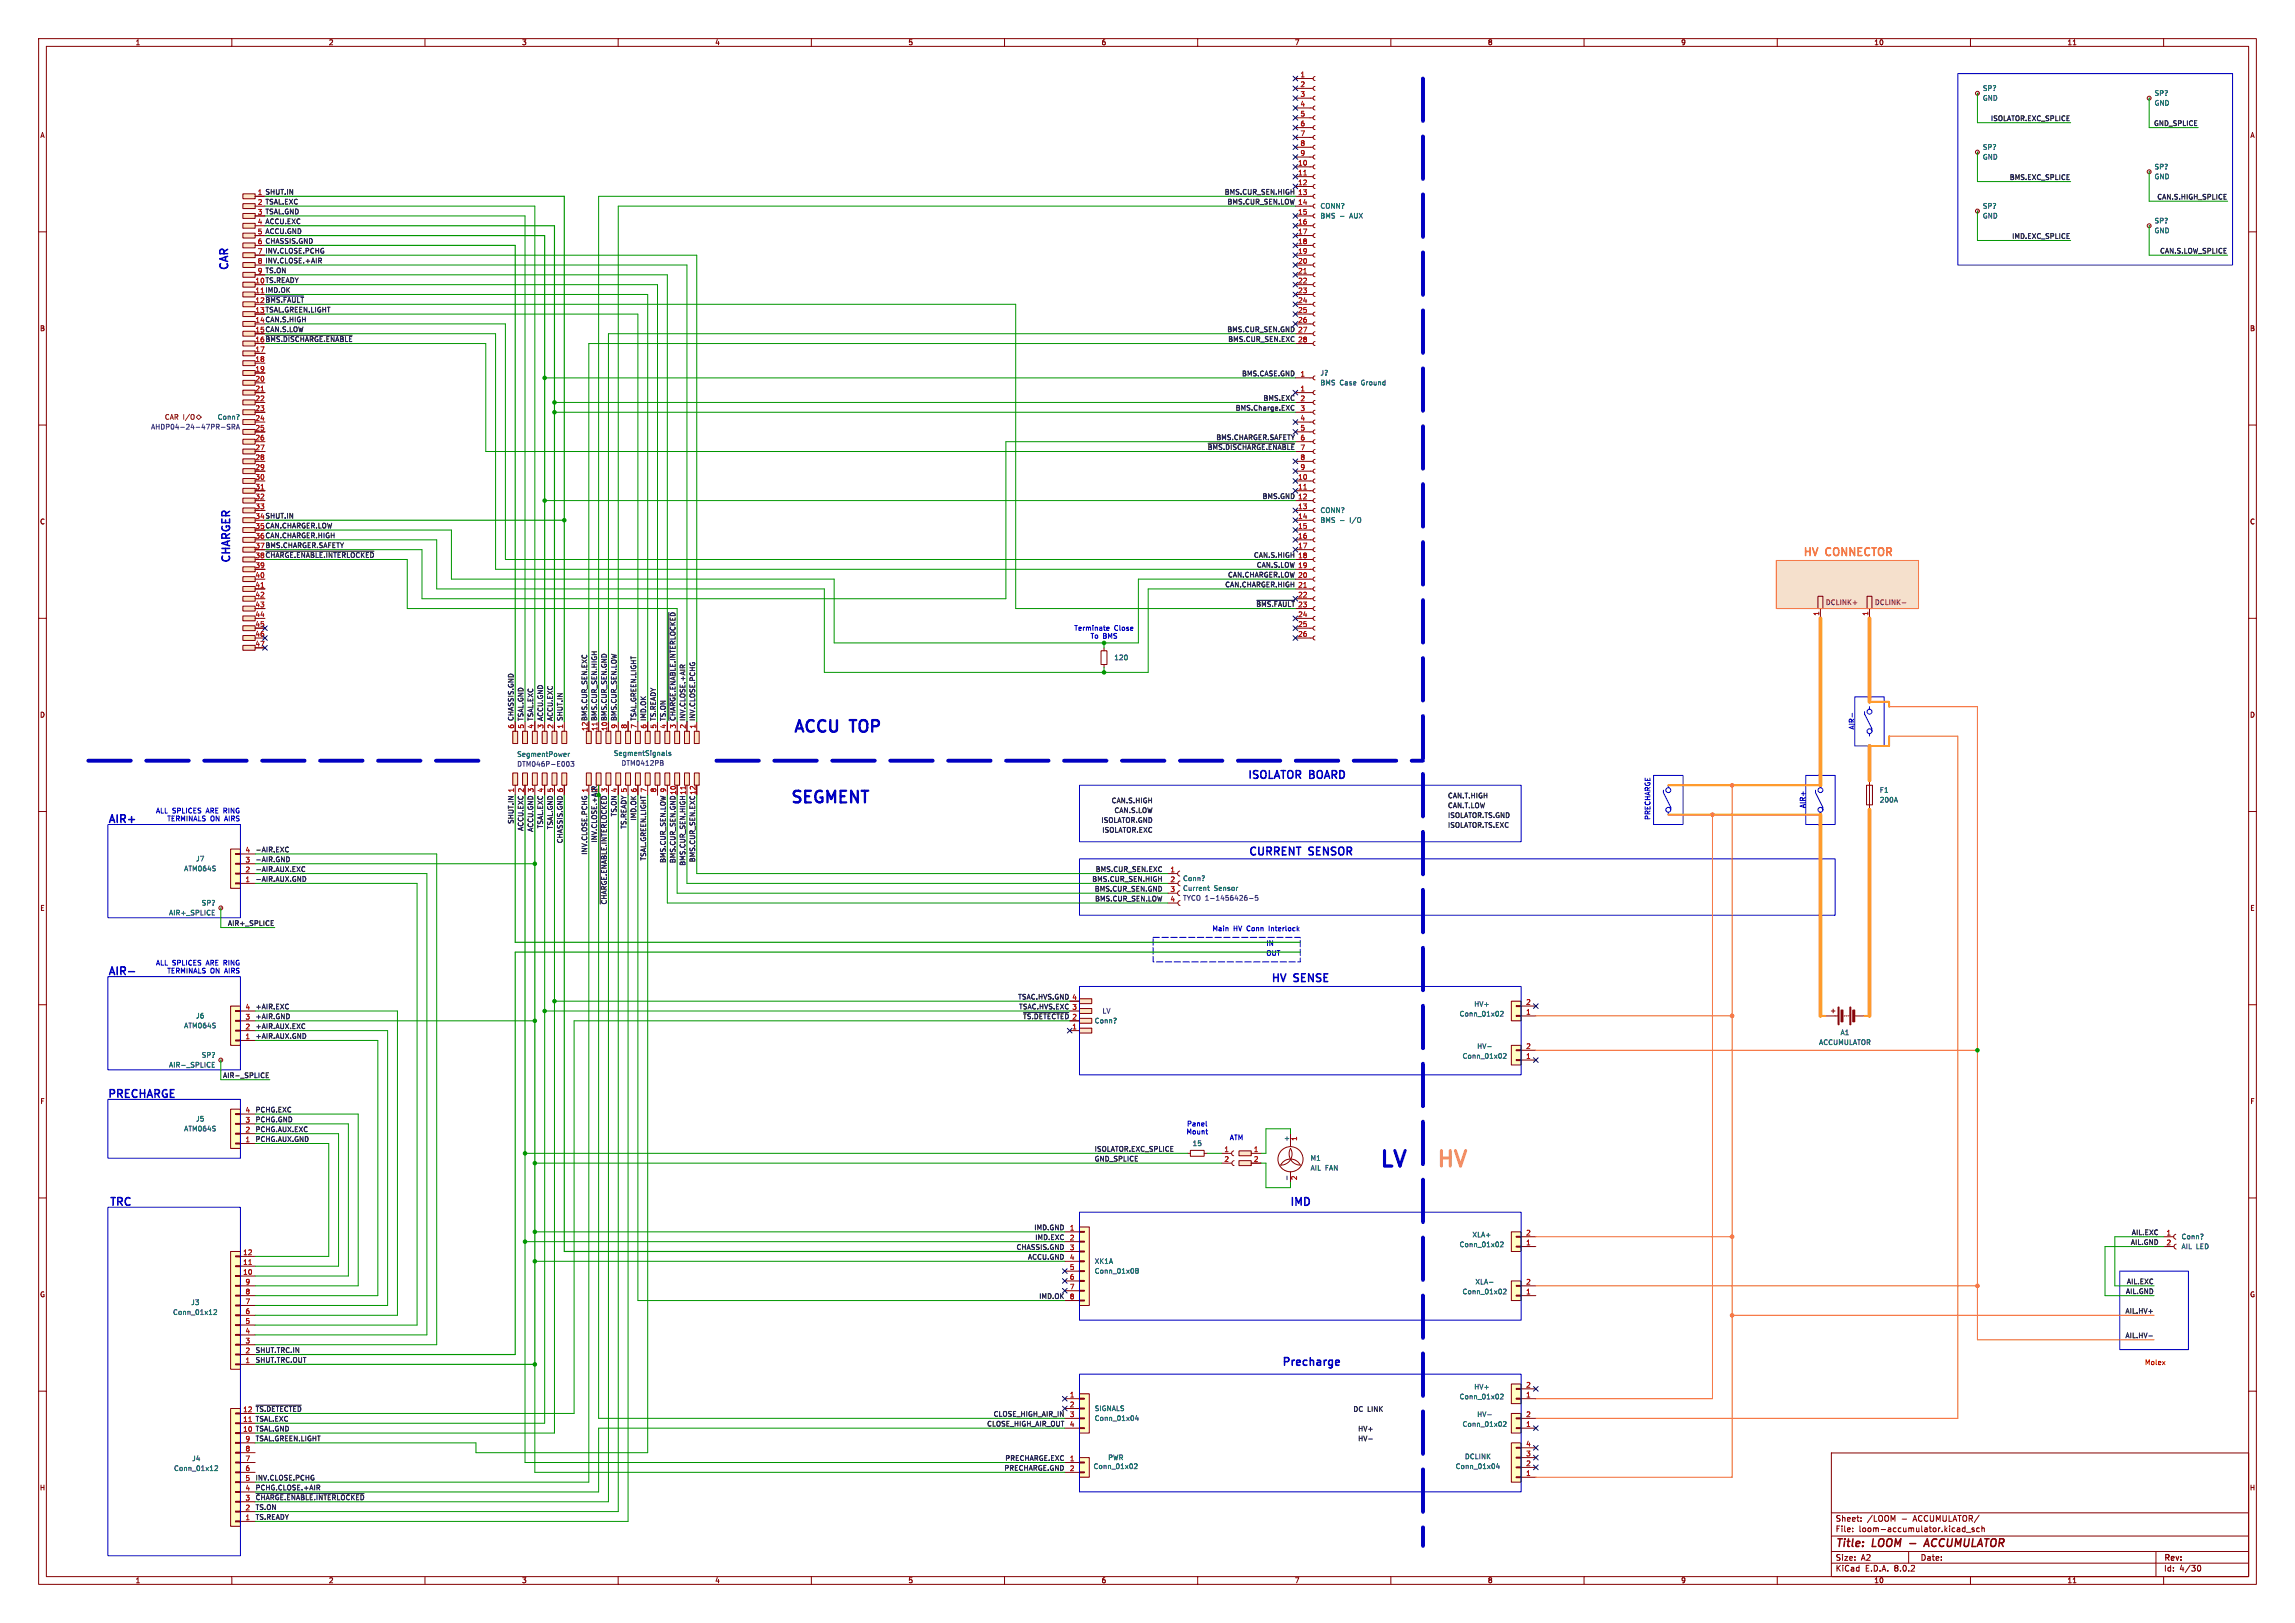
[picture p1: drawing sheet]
<svg xmlns="http://www.w3.org/2000/svg" width="594mm" height="420mm" viewBox="0 0 594 420" stroke-linecap="round" stroke-linejoin="round" font-family="sans-serif">
<defs><g id="words">
<text font-size="5.6" fill="#0000c2" x="356.9" y="302.3">LV</text>
<text font-size="5.6" fill="#ffa05f" x="371.6" y="302.3">HV</text>
<g font-size="4.2" fill="#0000c2">
<text x="205.2" y="189.7">ACCU</text>
<text x="220.4" y="189.7">TOP</text>
<text x="204.5" y="208">SEGMENT</text>
</g>
<g font-size="2.8" fill="#0000c2">
<text x="59.2" y="70.1" transform="rotate(-90 59.2 70.1)">CAR</text>
<text x="59.7" y="145.8" transform="rotate(-90 59.7 145.8)">CHARGER</text>
<text x="322.8" y="201.7">ISOLATOR BOARD</text>
<text x="27.6" y="213.1">AIR+</text>
<text x="323.1" y="221.5">CURRENT</text>
<text x="338.9" y="221.5">SENSOR</text>
<text x="27.6" y="252.5">AIR-</text>
<text x="328.9" y="254.3">HV</text>
<text x="335.1" y="254.3">SENSE</text>
<text x="27.5" y="284.2">PRECHARGE</text>
<text x="28" y="312.2">TRC</text>
<text x="333.8" y="312.2">IMD</text>
<text x="331.7" y="353.6">Precharge</text>
</g>
<g font-size="2.8" fill="#ff641c">
<text x="466.6" y="144">HV</text>
<text x="472.7" y="144">CONNECTOR</text>
</g>
<g font-size="2.8" fill="#840000">
<text x="475" y="400.9">Title:</text>
<text x="484.7" y="400.9">LOOM -</text>
<text x="499.9" y="400.9">ACCUMULATOR</text>
</g>
<g font-size="2.1" fill="#840000">
<text x="475" y="394">Sheet:</text>
<text x="483.2" y="394">/LOOM</text>
<text x="492.2" y="394">-</text>
<text x="495.3" y="394">ACCUMULATOR/</text>
<text x="475" y="396.7">File:</text>
<text x="481.1" y="396.7">loom-accumulator.kicad_sch</text>
<text x="475" y="406.9">KiCad</text>
<text x="475" y="404.1">Size:</text>
<text x="481.7" y="404.1">A2</text>
<text x="482.7" y="406.9">E.D.A.</text>
<text x="490.3" y="406.9">8.0.2</text>
<text x="497" y="404.1">Date:</text>
<text x="560" y="404.3">Rev:</text>
<text x="560" y="406.9">Id:</text>
<text x="564.1" y="406.9">4/30</text>
</g>
<g font-size="1.8" fill="#840000">
<text x="35" y="11.9">1</text>
<text x="85" y="11.9">2</text>
<text x="135" y="11.9">3</text>
<text x="185" y="11.9">4</text>
<text x="235" y="11.9">5</text>
<text x="285" y="11.9">6</text>
<text x="335" y="11.9">7</text>
<text x="385" y="11.9">8</text>
<text x="435" y="11.9">9</text>
<text x="485" y="11.9">10</text>
<text x="535" y="11.9">11</text>
<text x="10.3" y="35.9">A</text>
<text x="582.3" y="35.9">A</text>
<text x="10.3" y="85.9">B</text>
<text x="582.3" y="85.9">B</text>
<text x="10.3" y="135.9">C</text>
<text x="582.3" y="135.9">C</text>
<text x="10.3" y="185.9">D</text>
<text x="582.3" y="185.9">D</text>
<text x="10.3" y="235.9">E</text>
<text x="582.3" y="235.9">E</text>
<text x="10.3" y="285.9">F</text>
<text x="582.3" y="285.9">F</text>
<text x="10.3" y="335.9">G</text>
<text x="582.3" y="335.9">G</text>
<text x="10.2" y="385.9">H</text>
<text x="582.2" y="385.9">H</text>
<text x="35" y="409.9">1</text>
<text x="85" y="409.9">2</text>
<text x="135" y="409.9">3</text>
<text x="185" y="409.9">4</text>
<text x="235" y="409.9">5</text>
<text x="285" y="409.9">6</text>
<text x="335" y="409.9">7</text>
<text x="385" y="409.9">8</text>
<text x="435" y="409.9">9</text>
<text x="485" y="409.9">10</text>
<text x="535" y="409.9">11</text>
</g>
<g font-size="1.8" fill="#a90000">
<text x="336.5" y="20.1">1</text>
<text x="336.5" y="22.6">2</text>
<text x="336.5" y="25.1">3</text>
<text x="336.5" y="27.7">4</text>
<text x="336.5" y="30.2">5</text>
<text x="336.5" y="32.8">6</text>
<text x="336.5" y="35.3">7</text>
<text x="336.5" y="37.8">8</text>
<text x="336.5" y="40.4">9</text>
<text x="335.9" y="42.9">10</text>
<text x="335.9" y="45.5">11</text>
<text x="335.9" y="48">12</text>
<text x="335.9" y="50.5">13</text>
<text x="335.9" y="55.6">15</text>
<text x="335.9" y="58.2">16</text>
<text x="335.9" y="60.7">17</text>
<text x="335.9" y="63.2">18</text>
<text x="335.9" y="65.8">19</text>
<text x="335.9" y="68.3">20</text>
<text x="335.9" y="70.9">21</text>
<text x="335.9" y="73.4">22</text>
<text x="335.9" y="75.9">23</text>
<text x="335.9" y="78.5">24</text>
<text x="335.9" y="81">25</text>
<text x="335.9" y="83.6">26</text>
<text x="66" y="91.2">17</text>
<text x="66" y="93.7">18</text>
<text x="66" y="96.3">19</text>
<text x="66" y="98.8">20</text>
<text x="66" y="101.3">21</text>
<text x="336.5" y="97.5">1</text>
<text x="336.5" y="101.3">1</text>
<text x="66" y="103.9">22</text>
<text x="66" y="106.4">23</text>
<text x="336.5" y="103.9">2</text>
<text x="336.5" y="106.4">3</text>
<text x="66" y="109">24</text>
<text x="66" y="111.5">25</text>
<text x="336.5" y="109">4</text>
<text x="336.5" y="111.5">5</text>
<text x="66" y="114">26</text>
<text x="66" y="116.6">27</text>
<text x="66" y="119.1">28</text>
<text x="336.5" y="114">6</text>
<text x="336.5" y="119.1">8</text>
<text x="66" y="121.7">29</text>
<text x="66" y="124.2">30</text>
<text x="335.9" y="124.2">10</text>
<text x="336.5" y="121.7">9</text>
<text x="66" y="126.7">31</text>
<text x="66" y="129.3">32</text>
<text x="66" y="131.8">33</text>
<text x="335.9" y="126.7">11</text>
<text x="335.9" y="131.8">13</text>
<text x="335.9" y="134.4">14</text>
<text x="335.9" y="136.9">15</text>
<text x="335.9" y="139.4">16</text>
<text x="335.9" y="142">17</text>
<text x="66" y="147.1">39</text>
<text x="66" y="149.6">40</text>
<text x="66" y="152.1">41</text>
<text x="66" y="154.7">42</text>
<text x="335.9" y="154.7">22</text>
<text x="66" y="157.2">43</text>
<text x="66" y="159.8">44</text>
<text x="335.9" y="157.2">23</text>
<text x="335.9" y="159.8">24</text>
<text x="470.9" y="159.5" transform="rotate(-90 470.9 159.5)">1</text>
<text x="483.6" y="159.5" transform="rotate(-90 483.6 159.5)">1</text>
<text x="66" y="162.3">45</text>
<text x="66" y="164.8">46</text>
<text x="66" y="167.4">47</text>
<text x="335.9" y="162.3">25</text>
<text x="335.9" y="164.8">26</text>
<text x="162.3" y="188.7" transform="rotate(-90 162.3 188.7)">8</text>
<text x="157.2" y="205.2" transform="rotate(-90 157.2 205.2)">3</text>
<text x="169.9" y="205.2" transform="rotate(-90 169.9 205.2)">8</text>
<text x="63.4" y="220.7">4</text>
<text x="63.4" y="225.8">2</text>
<text x="63.4" y="223.3">3</text>
<text x="302.8" y="225.8">1</text>
<text x="63.4" y="228.3">1</text>
<text x="302.8" y="228.3">2</text>
<text x="302.8" y="230.9">3</text>
<text x="302.8" y="233.4">4</text>
<text x="63.4" y="263.9">3</text>
<text x="63.4" y="261.4">4</text>
<text x="277.4" y="263.9">2</text>
<text x="394.9" y="262.6">1</text>
<text x="394.9" y="260.1">2</text>
<text x="63.4" y="269">1</text>
<text x="63.4" y="266.4">2</text>
<text x="277.4" y="266.4">1</text>
<text x="394.9" y="274.1">1</text>
<text x="394.9" y="271.5">2</text>
<text x="63.4" y="293.1">2</text>
<text x="63.4" y="290.6">3</text>
<text x="63.4" y="288">4</text>
<text x="63.4" y="295.7">1</text>
<text x="316.8" y="298.2">1</text>
<text x="324.4" y="298.2">1</text>
<text x="336" y="295.3" transform="rotate(-90 336 295.3)">1</text>
<text x="316.8" y="300.7">2</text>
<text x="324.4" y="300.7">2</text>
<text x="336" y="305.5" transform="rotate(-90 336 305.5)">2</text>
<text x="276.8" y="318.5">1</text>
<text x="276.8" y="321.1">2</text>
<text x="276.8" y="323.6">3</text>
<text x="394.9" y="322.3">1</text>
<text x="394.9" y="319.8">2</text>
<text x="560.6" y="319.8">1</text>
<text x="560.6" y="322.3">2</text>
<text x="62.8" y="329.9">10</text>
<text x="62.8" y="327.4">11</text>
<text x="62.8" y="324.9">12</text>
<text x="276.8" y="326.1">4</text>
<text x="276.8" y="328.7">5</text>
<text x="63.4" y="335">8</text>
<text x="63.4" y="332.5">9</text>
<text x="276.8" y="331.2">6</text>
<text x="276.8" y="333.8">7</text>
<text x="394.9" y="335">1</text>
<text x="394.9" y="332.5">2</text>
<text x="63.4" y="340.1">6</text>
<text x="63.4" y="337.6">7</text>
<text x="276.8" y="336.3">8</text>
<text x="63.4" y="347.7">3</text>
<text x="63.4" y="345.2">4</text>
<text x="63.4" y="342.6">5</text>
<text x="63.4" y="352.8">1</text>
<text x="63.4" y="350.3">2</text>
<text x="394.9" y="359.2">2</text>
<text x="62.8" y="365.5">12</text>
<text x="276.8" y="361.7">1</text>
<text x="276.8" y="364.2">2</text>
<text x="394.9" y="361.7">1</text>
<text x="62.8" y="370.6">10</text>
<text x="62.8" y="368">11</text>
<text x="276.8" y="366.8">3</text>
<text x="276.8" y="369.3">4</text>
<text x="394.9" y="369.3">1</text>
<text x="394.9" y="366.8">2</text>
<text x="63.4" y="375.7">8</text>
<text x="63.4" y="373.1">9</text>
<text x="394.9" y="376.9">3</text>
<text x="394.9" y="374.4">4</text>
<text x="63.4" y="383.3">5</text>
<text x="63.4" y="380.7">6</text>
<text x="63.4" y="378.2">7</text>
<text x="276.8" y="378.2">1</text>
<text x="276.8" y="380.7">2</text>
<text x="394.9" y="382">1</text>
<text x="394.9" y="379.5">2</text>
<text x="63.4" y="388.4">3</text>
<text x="63.4" y="385.8">4</text>
<text x="63.4" y="393.4">1</text>
<text x="63.4" y="390.9">2</text>
</g>
<g font-size="1.8" fill="#006464">
<text x="513.1" y="23.7">SP?</text>
<text x="513.1" y="26.3">GND</text>
<text x="557.5" y="25">SP?</text>
<text x="557.5" y="27.5">GND</text>
<text x="513.1" y="39">SP?</text>
<text x="513.1" y="41.5">GND</text>
<text x="557.5" y="44">SP?</text>
<text x="557.5" y="46.6">GND</text>
<text x="341.6" y="54.2">CONN?</text>
<text x="341.6" y="56.7">BMS</text>
<text x="349.5" y="56.7">AUX</text>
<text x="513.1" y="54.2">SP?</text>
<text x="513.1" y="56.7">GND</text>
<text x="557.5" y="58">SP?</text>
<text x="557.5" y="60.6">GND</text>
<text x="341.6" y="97.4">J?</text>
<text x="341.6" y="99.9">BMS</text>
<text x="346.7" y="99.9">Case</text>
<text x="352.4" y="99.9">Ground</text>
<text x="56.2" y="108.8">Conn?</text>
<text x="341.6" y="132.9">CONN?</text>
<text x="341.6" y="135.5">BMS</text>
<text x="349.5" y="135.5">I/O</text>
<text x="288.3" y="171">120</text>
<text x="133.7" y="196.1">SegmentPower</text>
<text x="158.7" y="195.8">SegmentSignals</text>
<text x="486.4" y="205.3">F1</text>
<text x="486.4" y="207.9">200A</text>
<text x="47.5" y="225.7">ATM064S</text>
<text x="50.6" y="223.1">J7</text>
<text x="306.1" y="228.2">Conn?</text>
<text x="306.1" y="230.7">Current</text>
<text x="314.2" y="230.7">Sensor</text>
<text x="43.6" y="237.1">AIR+_SPLICE</text>
<text x="52.1" y="234.5">SP?</text>
<text x="50.6" y="263.8">J6</text>
<text x="377.7" y="263.2">Conn_01x02</text>
<text x="381.4" y="260.7">HV+</text>
<text x="47.5" y="266.3">ATM064S</text>
<text x="283.2" y="265">Conn?</text>
<text x="476.3" y="268.1">A1</text>
<text x="52.1" y="273.9">SP?</text>
<text x="378.4" y="274.2">Conn_01x02</text>
<text x="382.2" y="271.6">HV-</text>
<text x="470.7" y="270.6">ACCUMULATOR</text>
<text x="43.6" y="276.5">AIR-_SPLICE</text>
<text x="47.5" y="293">ATM064S</text>
<text x="50.6" y="290.4">J5</text>
<text x="308.6" y="296.8">15</text>
<text x="333.8" y="295.5" transform="rotate(-90 333.8 295.5)">+</text>
<text x="339.1" y="300.6">M1</text>
<text x="339.1" y="303.1">AIL FAN</text>
<text x="377.7" y="322.9">Conn_01x02</text>
<text x="381" y="320.4">XLA+</text>
<text x="564.5" y="320.9">Conn?</text>
<text x="564.5" y="323.4">AIL LED</text>
<text x="283.2" y="327.3">XK1A</text>
<text x="283.2" y="329.8">Conn_01x08</text>
<text x="378.4" y="335.1">Conn_01x02</text>
<text x="381.8" y="332.6">XLA-</text>
<text x="44.7" y="340.5">Conn_01x12</text>
<text x="49.4" y="337.9">J3</text>
<text x="381.4" y="359.8">HV+</text>
<text x="283.2" y="365.4">SIGNALS</text>
<text x="377.7" y="362.3">Conn_01x02</text>
<text x="283.2" y="367.9">Conn_01x04</text>
<text x="378.4" y="369.4">Conn_01x02</text>
<text x="382.2" y="366.9">HV-</text>
<text x="379" y="377.8">DCLINK</text>
<text x="44.9" y="380.8">Conn_01x12</text>
<text x="49.6" y="378.3">J4</text>
<text x="282.9" y="380.3">Conn_01x02</text>
<text x="286.7" y="378.1">PWR</text>
<text x="376.6" y="380.3">Conn_01x04</text>
</g>
<g font-size="1.8" fill="#0f0f0f">
<text x="515.2" y="31.4">ISOLATOR.EXC_SPLICE</text>
<text x="557.4" y="32.7">GND_SPLICE</text>
<text x="520.1" y="46.6">BMS.EXC_SPLICE</text>
<text x="66.6" y="50.5">1 SHUT.IN</text>
<text x="66.6" y="53.1">2 TSAL.EXC</text>
<text x="316.9" y="50.4">BMS.CUR_SEN.HIGH</text>
<text x="317.6" y="53">BMS.CUR_SEN.LOW 14</text>
<text x="558.2" y="51.7">CAN.S.HIGH_SPLICE</text>
<text x="66.6" y="55.6">3 TSAL.GND</text>
<text x="66.6" y="58.2">4 ACCU.EXC</text>
<text x="66.6" y="60.7">5 ACCU.GND</text>
<text x="66.6" y="63.2">6 CHASSIS.GND</text>
<text x="66.6" y="65.8">7 INV.CLOSE.PCHG</text>
<text x="520.7" y="61.9">IMD.EXC_SPLICE</text>
<text x="559" y="65.7">CAN.S.LOW_SPLICE</text>
<text x="66.6" y="68.3">8 INV.CLOSE.+AIR</text>
<text x="66.6" y="70.9">9 TS.ON</text>
<text x="66" y="73.4">10 TS.READY</text>
<text x="66" y="75.9">11 IMD.OK</text>
<text x="66" y="78.5">12 ~{BMS.FAULT}</text>
<text x="66" y="81">13 TSAL.GREEN.LIGHT</text>
<text x="66" y="83.6">14 CAN.S.HIGH</text>
<text x="66" y="86.1">15 CAN.S.LOW</text>
<text x="66" y="88.6">16 ~{BMS.DISCHARGE.ENABLE}</text>
<text x="317.5" y="86">BMS.CUR_SEN.GND 27</text>
<text x="317.8" y="88.5">BMS.CUR_SEN.EXC 28</text>
<text x="321.3" y="97.4">BMS.CASE.GND</text>
<text x="319.7" y="106.3">BMS.Charge.EXC</text>
<text x="326.9" y="103.8">BMS.EXC</text>
<text x="314.7" y="113.9">BMS.CHARGER.SAFETY</text>
<text x="312.5" y="116.5">~{BMS.DISCHARGE.ENABLE}7</text>
<text x="326.7" y="129.2">BMS.GND 12</text>
<text x="66" y="134.4">34 SHUT.IN</text>
<text x="66" y="136.9">35 CAN.CHARGER.LOW</text>
<text x="66" y="139.4">36 CAN.CHARGER.HIGH</text>
<text x="66" y="142">37 BMS.CHARGER.SAFETY</text>
<text x="66" y="144.5">38 ~{CHARGE.ENABLE.INTERLOCKED}</text>
<text x="317.7" y="149.5">CAN.CHARGER.LOW 20</text>
<text x="324.4" y="144.4">CAN.S.HIGH 18</text>
<text x="325.2" y="147">CAN.S.LOW 19</text>
<text x="317" y="152">CAN.CHARGER.HIGH 21</text>
<text x="325" y="157.1">~{BMS.FAULT}</text>
<text x="133.1" y="188.7" transform="rotate(-90 133.1 188.7)">6 CHASSIS.GND</text>
<text x="135.6" y="188.7" transform="rotate(-90 135.6 188.7)">5 TSAL.GND</text>
<text x="138.2" y="188.7" transform="rotate(-90 138.2 188.7)">4 TSAL.EXC</text>
<text x="140.7" y="188.7" transform="rotate(-90 140.7 188.7)">3 ACCU.GND</text>
<text x="143.3" y="188.7" transform="rotate(-90 143.3 188.7)">2 ACCU.EXC</text>
<text x="145.8" y="188.7" transform="rotate(-90 145.8 188.7)">1 SHUT.IN</text>
<text x="152.1" y="189.3" transform="rotate(-90 152.1 189.3)">12 BMS.CUR_SEN.EXC</text>
<text x="154.7" y="189.3" transform="rotate(-90 154.7 189.3)">11 BMS.CUR_SEN.HIGH</text>
<text x="157.2" y="189.3" transform="rotate(-90 157.2 189.3)">10 BMS.CUR_SEN.GND</text>
<text x="159.8" y="188.7" transform="rotate(-90 159.8 188.7)">9 BMS.CUR_SEN.LOW</text>
<text x="164.8" y="188.7" transform="rotate(-90 164.8 188.7)">7 TSAL.GREEN.LIGHT</text>
<text x="167.4" y="188.7" transform="rotate(-90 167.4 188.7)">6 IMD.OK</text>
<text x="169.9" y="188.7" transform="rotate(-90 169.9 188.7)">5 TS.READY</text>
<text x="172.5" y="188.7" transform="rotate(-90 172.5 188.7)">4 TS.ON</text>
<text x="175" y="188.7" transform="rotate(-90 175 188.7)">3 ~{CHARGE.ENABLE.INTERLOCKED}</text>
<text x="177.5" y="188.7" transform="rotate(-90 177.5 188.7)">2 INV.CLOSE.+AIR</text>
<text x="180.1" y="188.7" transform="rotate(-90 180.1 188.7)">1 INV.CLOSE.PCHG</text>
<text x="154.7" y="205.2" transform="rotate(-90 154.7 205.2)">2</text>
<text x="287.6" y="207.9">CAN.S.HIGH</text>
<text x="374.6" y="209.2">CAN.T.LOW</text>
<text x="374.6" y="206.7">CAN.T.HIGH</text>
<text x="133" y="213.3" transform="rotate(-90 133 213.3)">SHUT.IN 1</text>
<text x="135.5" y="215.1" transform="rotate(-90 135.5 215.1)">ACCU.EXC 2</text>
<text x="138.1" y="215.4" transform="rotate(-90 138.1 215.4)">ACCU.GND 3</text>
<text x="140.6" y="214.5" transform="rotate(-90 140.6 214.5)">TSAL.EXC 4</text>
<text x="143.2" y="214.7" transform="rotate(-90 143.2 214.7)">TSAL.GND 5</text>
<text x="159.7" y="211.4" transform="rotate(-90 159.7 211.4)">TS.ON 4</text>
<text x="162.2" y="214.6" transform="rotate(-90 162.2 214.6)">TS.READY 5</text>
<text x="164.8" y="212.5" transform="rotate(-90 164.8 212.5)">IMD.OK 6</text>
<text x="284.9" y="213">ISOLATOR.GND</text>
<text x="285.2" y="215.6">ISOLATOR.EXC</text>
<text x="288.3" y="210.5">CAN.S.LOW</text>
<text x="374.6" y="214.3">ISOLATOR.TS.EXC</text>
<text x="374.6" y="211.7">ISOLATOR.TS.GND</text>
<text x="66" y="220.6">-AIR.EXC</text>
<text x="145.7" y="218.3" transform="rotate(-90 145.7 218.3)">CHASSIS.GND 6</text>
<text x="152.1" y="221.3" transform="rotate(-90 152.1 221.3)">INV.CLOSE.PCHG 1</text>
<text x="154.6" y="218.2" transform="rotate(-90 154.6 218.2)">INV.CLOSE.+AIR</text>
<text x="66" y="223.2">-AIR.GND</text>
<text x="66" y="225.7">-AIR.AUX.EXC</text>
<text x="167.3" y="222.8" transform="rotate(-90 167.3 222.8)">TSAL.GREEN.LIGHT 7</text>
<text x="172.4" y="223.4" transform="rotate(-90 172.4 223.4)">BMS.CUR_SEN.LOW 9</text>
<text x="174.9" y="223.5" transform="rotate(-90 174.9 223.5)">BMS.CUR_SEN.GND 10</text>
<text x="177.5" y="224.1" transform="rotate(-90 177.5 224.1)">BMS.CUR_SEN.HIGH 11</text>
<text x="180" y="223.2" transform="rotate(-90 180 223.2)">BMS.CUR_SEN.EXC 12</text>
<text x="283.5" y="225.7">BMS.CUR_SEN.EXC</text>
<text x="66" y="228.3">-AIR.AUX.GND</text>
<text x="282.6" y="228.3">BMS.CUR_SEN.HIGH</text>
<text x="283.2" y="230.8">BMS.CUR_SEN.GND</text>
<text x="283.3" y="233.3">BMS.CUR_SEN.LOW</text>
<text x="58.9" y="239.7">AIR+_SPLICE</text>
<text x="157.1" y="234.2" transform="rotate(-90 157.1 234.2)">~{CHARGE.ENABLE.INTERLOCKED}</text>
<text x="66" y="263.8">+AIR.GND</text>
<text x="66" y="261.3">+AIR.EXC</text>
<text x="263.4" y="258.7">TSAC.HVS.GND 4</text>
<text x="263.7" y="261.3">TSAC.HVS.EXC 3</text>
<text x="264.7" y="263.8">~{TS.DETECTED}</text>
<text x="66" y="268.9">+AIR.AUX.GND</text>
<text x="66" y="266.4">+AIR.AUX.EXC</text>
<text x="57.6" y="279.1">AIR-_SPLICE</text>
<text x="66" y="287.9">PCHG.EXC</text>
<text x="66" y="290.5">PCHG.GND</text>
<text x="66" y="293">PCHG.AUX.EXC</text>
<text x="66" y="295.6">PCHG.AUX.GND</text>
<text x="283.2" y="298.1">ISOLATOR.EXC_SPLICE</text>
<text x="283.2" y="300.6">GND_SPLICE</text>
<text x="263" y="323.5">CHASSIS.GND</text>
<text x="267.6" y="318.4">IMD.GND</text>
<text x="267.8" y="321">IMD.EXC</text>
<text x="551.4" y="322.2">AIL.GND</text>
<text x="551.6" y="319.7">AIL.EXC</text>
<text x="266" y="326">ACCU.GND</text>
<text x="550.1" y="334.9">AIL.GND</text>
<text x="550.4" y="332.4">AIL.EXC</text>
<text x="268.9" y="336.2">IMD.OK</text>
<text x="550" y="340">AIL.HV+</text>
<text x="550" y="346.4">AIL.HV-</text>
<text x="66" y="350.2">SHUT.TRC.IN</text>
<text x="66" y="352.7">SHUT.TRC.OUT</text>
<text x="66" y="365.4">~{TS.DETECTED}</text>
<text x="350.2" y="365.4">DC LINK</text>
<text x="66" y="370.5">TSAL.GND</text>
<text x="66" y="368">TSAL.EXC</text>
<text x="255.4" y="369.2">CLOSE_HIGH_AIR_OUT</text>
<text x="257.1" y="366.7">CLOSE_HIGH_AIR_IN</text>
<text x="351.4" y="370.5">HV+</text>
<text x="66" y="373">TSAL.GREEN.LIGHT</text>
<text x="351.4" y="373">HV-</text>
<text x="66" y="383.2">INV.CLOSE.PCHG</text>
<text x="259.8" y="380.7">PRECHARGE.GND</text>
<text x="260.1" y="378.1">PRECHARGE.EXC</text>
<text x="66" y="385.7">PCHG.CLOSE.+AIR</text>
<text x="66" y="388.3">~{CHARGE.ENABLE.INTERLOCKED}</text>
<text x="66" y="390.8">TS.ON</text>
<text x="66" y="393.4">TS.READY</text>
</g>
<g font-size="1.8" fill="#840084">
<text x="39" y="111.4">AHDP04-24-47PR-SRA</text>
<text x="472.5" y="156.8">DCLINK+</text>
<text x="485.2" y="156.8">DCLINK-</text>
<text x="133.7" y="198.6">DTM046P-E003</text>
<text x="160.7" y="198.3">DTM0412PB</text>
<text x="306.1" y="233.3">TYCO 1-1456426-5</text>
<text x="285.2" y="262.5">LV</text>
</g>
<text font-size="1.8" fill="#725600" x="42.5" y="108.8">CAR I/O</text>
<g font-size="1.8" fill="#0000c2">
<text x="277.9" y="163.4">Terminate</text>
<text x="282.1" y="165.5">To BMS</text>
<text x="288.4" y="163.4">Close</text>
<text x="480.1" y="189" transform="rotate(-90 480.1 189)">AIR-</text>
<text x="467.4" y="209.3" transform="rotate(-90 467.4 209.3)">AIR+</text>
<text x="40.3" y="210.6">ALL SPLICES</text>
<text x="43.2" y="212.6">TERMINALS ON AIRS</text>
<text x="53.5" y="210.6">ARE RING</text>
<text x="427.2" y="212.3" transform="rotate(-90 427.2 212.3)">PRECHARGE</text>
<text x="313.7" y="241.1">Main</text>
<text x="319.2" y="241.1">HV Conn</text>
<text x="327.7" y="244.9">IN</text>
<text x="328.7" y="241.1">Interlock</text>
<text x="40.3" y="249.9">ALL SPLICES</text>
<text x="43.2" y="252">TERMINALS ON AIRS</text>
<text x="53.5" y="249.9">ARE RING</text>
<text x="327.7" y="247.4">OUT</text>
<text x="307" y="293.7">Mount</text>
<text x="307.1" y="291.7">Panel</text>
<text x="318.2" y="295.3">ATM</text>
</g>
<text font-size="1.8" fill="#f00" x="555" y="353.3">Molex</text>
</g></defs>
<g fill="none" stroke="#840000" stroke-width=".26">
<path d="M10 10h574v400h-574zM12 12h570v396h-570zM60 10v2M110 10v2M160 10v2M210 10v2M260 10v2M310 10v2M360 10v2M410 10v2M460 10v2M510 10v2"/>
<path d="M536.6 11.6h.7M560 10v2M10 60h2M582 60h2M10 110h2M582 110h2M10 160h2M582 160h2M10 210h2M582 210h2M10 260h2M582 260h2"/>
<path d="M10 310h2M582 310h2M10 360h2M474 376h108v32h-108zM582 360h2M474 397.5h108M474 391.5h108M479.5 396.2v.2M479.5 395.4v.2M481.7 393.5v.2M481.7 392.7v.2M508 396.3h.6"/>
<path d="M508 395.4h.6M508.6 394.9v1.5M509 396.5h1.1M511 395.4h-.4l-.2 .2 .1 .2 .5 .1v.4h-.6M512.3 395.4h-.4l-.3 .3 .1 .6h.6M513 395.5l.5-.1 .1 1M513 394.9v1.5M60 408v2M110 408v2M160 408v2M210 408v2M260 408v2"/>
<path d="M310 408v2M360 408v2M410 408v2M460 408v2M474 404.5h108M474 401.5h108M494 401.5v3M510 408v2M536.6 409.6h.7M558 401.5v6.5M560 408v2M568.7 405.6l.4-.5a.8 .8 0 0 1 .5 .7 .8 .8 0 0 1-.5 .8l-.4-.6"/>
</g>
<path d="M498.2 399.6h.9M497.9 400.2l.9-2 .5 2" fill="none" stroke="#840000" stroke-width=".4"/>
<path d="M459.7 145h36.9v12.5h-36.9z" fill="#f5e0cc"/>
<path d="M285 168.4h1.5v3.6h-1.5zM285.7 167.6v.8M285.7 172v.7" fill="none" stroke="#840000" stroke-width=".26"/>
<path d="M59.7 219.7h2.5v10.2h-2.5z" fill="#ffffc2"/>
<path d="M59.7 219.7h2.5v10.2h-2.5zM61 220.9h1.2v.2h-1.2zM61 223.4h1.2v.2h-1.2zM61 225.9h1.2v.3h-1.2zM61 228.5h1.2v.2h-1.2zM62.2 228.6h3.8M62.2 226.1h3.8M62.2 223.5h3.8M62.2 221h3.8" fill="none" stroke="#840000" stroke-width=".26"/>
<g fill="#ffe5bf">
<path d="M151.8 200h1.2v3.2h-1.2z"/>
<path d="M154.3 200h1.3v3.2h-1.3z"/>
<path d="M156.8 200h1.3v3.2h-1.3z"/>
<path d="M159.4 200h1.3v3.2h-1.3z"/>
<path d="M161.9 200h1.3v3.2h-1.3z"/>
<path d="M164.5 200h1.2v3.2h-1.2z"/>
<path d="M167 200h1.3v3.2h-1.3z"/>
<path d="M169.5 200h1.3v3.2h-1.3z"/>
<path d="M172.1 200h1.3v3.2h-1.3z"/>
<path d="M174.6 200h1.3v3.2h-1.3z"/>
<path d="M177.2 200h1.2v3.2h-1.2z"/>
<path d="M179.7 200h1.3v3.2h-1.3z"/>
</g>
<g fill="none" stroke="#840000" stroke-width=".26">
<path d="M151.8 200h1.2v3.2h-1.2zM152.4 203.2v2.5M154.3 200h1.3v3.2h-1.3zM154.9 203.2v2.5M156.8 200h1.3v3.2h-1.3zM157.5 203.2v2.5M159.4 200h1.3v3.2h-1.3zM160 203.2v2.5M161.9 200h1.3v3.2h-1.3zM162.6 203.2v2.5M164.5 200h1.2v3.2h-1.2zM165.1 203.2v2.5"/>
<path d="M167 200h1.3v3.2h-1.3zM167.6 203.2v2.5M169.5 200h1.3v3.2h-1.3zM170.2 203.2v2.5M172.1 200h1.3v3.2h-1.3zM172.7 203.2v2.5M174.6 200h1.3v3.2h-1.3zM175.3 203.2v2.5M177.2 200h1.2v3.2h-1.2zM177.8 203.2v2.5M179.7 200h1.3v3.2h-1.3zM180.3 203.2v2.5"/>
</g>
<path d="M177.4 203.5v.7" fill="none" stroke="#a90000" stroke-width=".26"/>
<path d="M172.5 194.3v1l.2 .2M173.6 194.7h-.3l-.2 .2 .5 .3v.3h-.5" fill="none" stroke="#006464" stroke-width=".26"/>
<path d="M171.4 196.8l.2 .2-.2 .4 .3 .4-.3 .3h-.5" fill="none" stroke="#840084" stroke-width=".26"/>
<path d="M391.2 318.8h2.5v5.1h-2.5z" fill="#ffffc2"/>
<path d="M391.2 318.8h2.5v5.1h-2.5zM392.4 319.9h1.3v.3h-1.3zM392.4 322.5h1.3v.2h-1.3zM393.7 322.6h3.8M393.7 320h3.8" fill="none" stroke="#840000" stroke-width=".26"/>
<path d="M388.3 321.5l.5-.1 .3 .3-.8 1h.8" fill="none" stroke="#006464" stroke-width=".26"/>
<path d="M391.2 259.1h2.5v5.1h-2.5z" fill="#ffffc2"/>
<path d="M391.2 259.1h2.5v5.1h-2.5zM392.4 260.2h1.3v.3h-1.3zM392.4 262.8h1.3v.2h-1.3zM393.7 262.9h3.8M393.7 260.4h3.8" fill="none" stroke="#840000" stroke-width=".26"/>
<path d="M388.3 261.8l.5-.1 .3 .4-.8 .9h.8" fill="none" stroke="#006464" stroke-width=".26"/>
<path d="M391.2 270.5h2.5v5.1h-2.5z" fill="#ffffc2"/>
<g fill="none" stroke="#840000" stroke-width=".26">
<path d="M511.8 54.6h.1M391.2 270.5h2.5v5.1h-2.5zM392.4 271.7h1.3v.2h-1.3zM392.4 274.2h1.3v.2h-1.3zM393.7 274.3h3.8M393.7 271.8h3.8"/>
<circle cx="511.8" cy="54.6" r=".51"/>
</g>
<path d="M385 270.9h1M389.1 272.7l.5-.1 .2 .4-.8 .9h.8" fill="none" stroke="#006464" stroke-width=".26"/>
<path d="M391.2 365.8h2.5v5h-2.5z" fill="#ffffc2"/>
<path d="M391.2 365.8h2.5v5h-2.5zM392.4 366.9h1.3v.3h-1.3zM392.4 369.4h1.3v.3h-1.3zM393.7 369.6h3.8M393.7 367h3.8" fill="none" stroke="#840000" stroke-width=".26"/>
<path d="M385 366.1h1M389.1 368l.5-.1 .2 .3-.8 .9h.8" fill="none" stroke="#006464" stroke-width=".26"/>
<path d="M391.2 373.4h2.5v10.1h-2.5z" fill="#ffffc2"/>
<path d="M391.2 373.4h2.5v10.1h-2.5zM392.4 374.5h1.3v.3h-1.3zM392.4 377.1h1.3v.2h-1.3zM392.4 379.6h1.3v.3h-1.3zM393.7 379.7h3.8M393.7 377.2h3.8M393.7 374.7h3.8M392.4 382.1h1.3v.3h-1.3zM393.7 382.3h3.8" fill="none" stroke="#840000" stroke-width=".26"/>
<path d="M387.6 378.7l-.3 .9h.8M387.9 379.2v.9" fill="none" stroke="#006464" stroke-width=".26"/>
<path d="M391.2 358.1h2.5v5.1h-2.5z" fill="#ffffc2"/>
<path d="M391.2 358.1h2.5v5.1h-2.5zM392.4 359.3h1.3v.2h-1.3zM393.7 359.4h3.8M392.4 361.8h1.3v.3h-1.3zM393.7 362h3.8" fill="none" stroke="#840000" stroke-width=".26"/>
<path d="M388.3 360.9l.5-.1 .3 .3-.8 .9h.8" fill="none" stroke="#006464" stroke-width=".26"/>
<path d="M391.2 331.5h2.5v5.1h-2.5z" fill="#ffffc2"/>
<path d="M391.2 331.5h2.5v5.1h-2.5zM392.4 332.6h1.3v.3h-1.3zM392.4 335.2h1.3v.2h-1.3zM393.7 335.3h3.8M393.7 332.7h3.8" fill="none" stroke="#840000" stroke-width=".26"/>
<path d="M385.5 331.8h.9M389.1 333.7l.5-.1 .2 .3-.8 .9h.8" fill="none" stroke="#006464" stroke-width=".26"/>
<g fill="#ffe5bf">
<path d="M62.9 167h3.1v1.3h-3.1z"/>
<path d="M62.9 164.5h3.1v1.2h-3.1z"/>
<path d="M62.9 161.9h3.1v1.3h-3.1z"/>
<path d="M62.9 159.4h3.1v1.3h-3.1z"/>
<path d="M62.9 156.8h3.1v1.3h-3.1z"/>
<path d="M62.9 154.3h3.1v1.3h-3.1z"/>
<path d="M62.9 151.8h3.1v1.2h-3.1z"/>
<path d="M62.9 149.2h3.1v1.3h-3.1z"/>
<path d="M62.9 146.7h3.1v1.3h-3.1z"/>
<path d="M62.9 144.1h3.1v1.3h-3.1z"/>
<path d="M62.9 141.6h3.1v1.3h-3.1z"/>
<path d="M62.9 139.1h3.1v1.2h-3.1z"/>
<path d="M62.9 136.5h3.1v1.3h-3.1z"/>
<path d="M62.9 134h3.1v1.3h-3.1z"/>
<path d="M62.9 131.4h3.1v1.3h-3.1z"/>
<path d="M62.9 128.9h3.1v1.3h-3.1z"/>
<path d="M62.9 126.4h3.1v1.2h-3.1z"/>
<path d="M62.9 123.8h3.1v1.3h-3.1z"/>
<path d="M62.9 121.3h3.1v1.3h-3.1z"/>
<path d="M62.9 118.7h3.1v1.3h-3.1z"/>
<path d="M62.9 116.2h3.1v1.3h-3.1z"/>
<path d="M62.9 113.7h3.1v1.2h-3.1z"/>
<path d="M62.9 111.1h3.1v1.3h-3.1z"/>
<path d="M62.9 108.6h3.1v1.3h-3.1z"/>
<path d="M62.9 106h3.1v1.3h-3.1z"/>
<path d="M62.9 103.5h3.1v1.3h-3.1z"/>
<path d="M62.9 101h3.1v1.2h-3.1z"/>
<path d="M62.9 98.4h3.1v1.3h-3.1z"/>
<path d="M62.9 95.9h3.1v1.3h-3.1z"/>
<path d="M62.9 93.3h3.1v1.3h-3.1z"/>
<path d="M62.9 90.8h3.1v1.3h-3.1z"/>
<path d="M62.9 88.3h3.1v1.2h-3.1z"/>
<path d="M62.9 85.7h3.1v1.3h-3.1z"/>
<path d="M62.9 83.2h3.1v1.3h-3.1z"/>
<path d="M62.9 80.6h3.1v1.3h-3.1z"/>
<path d="M62.9 78.1h3.1v1.3h-3.1z"/>
<path d="M62.9 75.6h3.1v1.2h-3.1z"/>
<path d="M62.9 73h3.1v1.3h-3.1z"/>
<path d="M62.9 70.5h3.1v1.3h-3.1z"/>
<path d="M62.9 67.9h3.1v1.3h-3.1z"/>
<path d="M62.9 65.4h3.1v1.3h-3.1z"/>
<path d="M62.9 62.9h3.1v1.2h-3.1z"/>
<path d="M62.9 60.3h3.1v1.3h-3.1z"/>
<path d="M62.9 57.8h3.1v1.3h-3.1z"/>
<path d="M62.9 55.2h3.1v1.3h-3.1z"/>
<path d="M62.9 52.7h3.1v1.3h-3.1z"/>
<path d="M62.9 50.2h3.1v1.2h-3.1z"/>
</g>
<g fill="none" stroke="#840000" stroke-width=".26">
<path d="M62.9 57.8h3.1v1.3h-3.1zM62.9 55.2h3.1v1.3h-3.1zM62.9 52.7h3.1v1.3h-3.1zM62.9 50.2h3.1v1.2h-3.1zM66 55.9h2.6M66 50.8h2.6M62.9 78.1h3.1v1.3h-3.1zM62.9 75.6h3.1v1.2h-3.1zM62.9 73h3.1v1.3h-3.1zM62.9 70.5h3.1v1.3h-3.1zM62.9 67.9h3.1v1.3h-3.1zM62.9 65.4h3.1v1.3h-3.1z"/>
<path d="M62.9 62.9h3.1v1.2h-3.1zM62.9 60.3h3.1v1.3h-3.1zM66 71.1h2.6M66 66h2.6M66 61h2.6M66 63.5h2.6M66 68.6h2.6M62.9 98.4h3.1v1.3h-3.1zM62.9 95.9h3.1v1.3h-3.1zM62.9 93.3h3.1v1.3h-3.1zM62.9 90.8h3.1v1.3h-3.1zM62.9 88.3h3.1v1.2h-3.1z"/>
<path d="M62.9 85.7h3.1v1.3h-3.1zM62.9 83.2h3.1v1.3h-3.1zM62.9 80.6h3.1v1.3h-3.1zM66 96.5h2.6M66 91.4h2.6M66 94h2.6M66 99.1h2.6M62.9 118.7h3.1v1.3h-3.1zM62.9 116.2h3.1v1.3h-3.1zM62.9 113.7h3.1v1.2h-3.1zM62.9 111.1h3.1v1.3h-3.1zM62.9 108.6h3.1v1.3h-3.1z"/>
<path d="M62.9 106h3.1v1.3h-3.1zM62.9 103.5h3.1v1.3h-3.1zM62.9 101h3.1v1.2h-3.1zM66 116.8h2.6M66 111.8h2.6M66 106.7h2.6M66 101.6h2.6M66 104.1h2.6M66 109.2h2.6M66 114.3h2.6M66 119.4h2.6M62.9 139.1h3.1v1.2h-3.1z"/>
<path d="M62.9 136.5h3.1v1.3h-3.1zM62.9 134h3.1v1.3h-3.1zM62.9 131.4h3.1v1.3h-3.1zM62.9 128.9h3.1v1.3h-3.1zM62.9 126.4h3.1v1.2h-3.1zM62.9 123.8h3.1v1.3h-3.1zM62.9 121.3h3.1v1.3h-3.1zM66 132.1h2.6M66 127h2.6M66 121.9h2.6M66 124.5h2.6M66 129.5h2.6"/>
<path d="M62.9 159.4h3.1v1.3h-3.1zM62.9 156.8h3.1v1.3h-3.1zM62.9 154.3h3.1v1.3h-3.1zM62.9 151.8h3.1v1.2h-3.1zM62.9 149.2h3.1v1.3h-3.1zM62.9 146.7h3.1v1.3h-3.1zM62.9 144.1h3.1v1.3h-3.1zM62.9 141.6h3.1v1.3h-3.1zM66 157.5h2.6M66 152.4h2.6M66 147.3h2.6M66 149.9h2.6"/>
<path d="M66 154.9h2.6M62.9 167h3.1v1.3h-3.1zM62.9 164.5h3.1v1.2h-3.1zM62.9 161.9h3.1v1.3h-3.1zM66 167.6h2.6M66 162.6h2.6M66 160h2.6M66 165.1h2.6"/>
</g>
<path d="M67.6 101.2h.7M67.6 126.6h.7M67.6 152h.7" fill="none" stroke="#a90000" stroke-width=".26"/>
<path d="M57.3 110.6h.9M59.5 109.9h-.6a.53 .53 0 0 0 .6 .7l-.1 .4h-.6M60.1 110.5l.6-.1v-.5l-.6-.1v1.3M60.4 110.5l.4 .6M61.2 111.1l.4-1.3 .4 1.3M61.3 110.7h.6" fill="none" stroke="#840084" stroke-width=".26"/>
<g fill="#ffe5bf">
<path d="M179.7 189.2h1.3v3.2h-1.3z"/>
<path d="M177.2 189.2h1.2v3.2h-1.2z"/>
<path d="M174.6 189.2h1.3v3.2h-1.3z"/>
<path d="M172.1 189.2h1.3v3.2h-1.3z"/>
<path d="M169.5 189.2h1.3v3.2h-1.3z"/>
<path d="M167 189.2h1.3v3.2h-1.3z"/>
<path d="M164.5 189.2h1.2v3.2h-1.2z"/>
<path d="M161.9 189.2h1.3v3.2h-1.3z"/>
<path d="M159.4 189.2h1.3v3.2h-1.3z"/>
<path d="M156.8 189.2h1.3v3.2h-1.3z"/>
<path d="M154.3 189.2h1.3v3.2h-1.3z"/>
<path d="M151.8 189.2h1.2v3.2h-1.2z"/>
</g>
<g fill="none" stroke="#840000" stroke-width=".26">
<path d="M151.8 189.2h1.2v3.2h-1.2zM154.3 189.2h1.3v3.2h-1.3zM156.8 189.2h1.3v3.2h-1.3zM159.4 189.2h1.3v3.2h-1.3zM160 186.7v2.5M161.9 189.2h1.3v3.2h-1.3zM162.6 186.7v2.5M164.5 189.2h1.2v3.2h-1.2zM165.1 186.7v2.5M167 189.2h1.3v3.2h-1.3zM167.6 186.7v2.5M169.5 189.2h1.3v3.2h-1.3z"/>
<path d="M170.2 186.7v2.5M172.1 189.2h1.3v3.2h-1.3zM174.6 189.2h1.3v3.2h-1.3zM175.3 186.7v2.5M177.2 189.2h1.2v3.2h-1.2zM179.7 189.2h1.3v3.2h-1.3zM180.3 186.7v2.5M57.1 235h.1"/>
<circle cx="57.2" cy="235" r=".51"/>
</g>
<path d="M54.9 236.8h.6M54.9 235.5h.6" fill="none" stroke="#006464" stroke-width=".26"/>
<g fill="#ffe5bf">
<path d="M145.4 189.2h1.3v3.2h-1.3z"/>
<path d="M142.9 189.2h1.2v3.2h-1.2z"/>
<path d="M140.3 189.2h1.3v3.2h-1.3z"/>
<path d="M137.8 189.2h1.3v3.2h-1.3z"/>
<path d="M135.3 189.2h1.2v3.2h-1.2z"/>
<path d="M132.7 189.2h1.3v3.2h-1.3z"/>
</g>
<path d="M132.7 189.2h1.3v3.2h-1.3zM133.3 186.7v2.5M135.3 189.2h1.2v3.2h-1.2zM135.9 186.7v2.5M137.8 189.2h1.3v3.2h-1.3zM140.3 189.2h1.3v3.2h-1.3zM141 186.7v2.5M142.9 189.2h1.2v3.2h-1.2zM145.4 189.2h1.3v3.2h-1.3zM146 186.7v2.5" fill="none" stroke="#840000" stroke-width=".26"/>
<g fill="#ffe5bf">
<path d="M132.7 200h1.3v3.2h-1.3z"/>
<path d="M135.3 200h1.2v3.2h-1.2z"/>
<path d="M137.8 200h1.3v3.2h-1.3z"/>
<path d="M140.3 200h1.3v3.2h-1.3z"/>
<path d="M142.9 200h1.2v3.2h-1.2z"/>
<path d="M145.4 200h1.3v3.2h-1.3z"/>
</g>
<path d="M132.7 200h1.3v3.2h-1.3zM133.3 203.2v2.5M135.3 200h1.2v3.2h-1.2zM135.9 203.2v2.5M137.8 200h1.3v3.2h-1.3zM138.4 203.2v2.5M140.3 200h1.3v3.2h-1.3zM141 203.2v2.5M142.9 200h1.2v3.2h-1.2zM143.5 203.2v2.5M145.4 200h1.3v3.2h-1.3zM146 203.2v2.5" fill="none" stroke="#840000" stroke-width=".26"/>
<path d="M146.4 194.9l.1 .3-.6 .2M146.5 195.7l-.1 .1M147.1 194.9v.9M147.4 194.9l-.3 .3" fill="none" stroke="#006464" stroke-width=".26"/>
<path d="M146.9 197a.68 .68 0 0 1 .4 .7 .68 .68 0 0 1-.4 .6M147.8 197h.7l-.4 .5 .4 .2v.5h-.7" fill="none" stroke="#840084" stroke-width=".26"/>
<path d="M59.7 287h2.5v10.2h-2.5z" fill="#ffffc2"/>
<g fill="none" stroke="#840000" stroke-width=".26">
<path d="M57.1 274.3h.1M59.7 287h2.5v10.2h-2.5zM61 288.2h1.2v.2h-1.2zM61 290.7h1.2v.3h-1.2zM61 293.2h1.2v.3h-1.2zM61 295.8h1.2v.2h-1.2zM62.2 295.9h3.8M62.2 293.4h3.8M62.2 290.8h3.8M62.2 288.3h3.8"/>
<circle cx="57.2" cy="274.3" r=".51"/>
</g>
<path d="M54.9 275.5h.4M55.5 274.9h-.6v1.3h.6" fill="none" stroke="#006464" stroke-width=".26"/>
<path d="M59.7 260.4h2.5v10.1h-2.5z" fill="#ffffc2"/>
<g fill="none" stroke="#840000" stroke-width=".26">
<path d="M340.4 19.8l-.4 .1-.1 .4 .1 .3 .4 .2M335.3 38.1h4.6M335.3 35.6h4.6M335.3 33h4.6M335.3 30.5h4.6M335.3 27.9h4.6M335.3 25.4h4.6M335.3 22.9h4.6M335.3 20.3h4.6M340.4 37.6l-.4 .1-.1 .4 .1 .3 .4 .2M340.4 35.1l-.4 .1-.1 .4 .1 .3 .4 .2M340.4 32.5l-.4 .1-.1 .4 .1 .3 .4 .2"/>
<path d="M340.4 30l-.4 .1-.1 .4 .1 .3 .4 .2M340.4 27.4l-.4 .2-.1 .3 .1 .4 .4 .1M340.4 24.9l-.4 .1-.1 .4 .1 .4 .4 .1M340.4 22.4l-.4 .1-.1 .4 .1 .3 .4 .2M335.3 58.4h4.6M335.3 55.9h4.6M335.3 53.3h4.6M335.3 50.8h4.6M335.3 48.3h4.6M335.3 45.7h4.6M335.3 43.2h4.6M335.3 40.6h4.6"/>
<path d="M340.4 57.9l-.4 .1-.1 .4 .1 .3 .4 .2M340.4 55.4l-.4 .1-.1 .4 .1 .3 .4 .2M340.4 52.8l-.4 .2-.1 .3 .1 .4 .4 .1M340.4 50.3l-.4 .1-.1 .4 .1 .3 .4 .2M340.4 47.8l-.4 .1-.1 .4 .1 .3 .4 .2M340.4 45.2l-.4 .1-.1 .4 .1 .3 .4 .2M340.4 42.7l-.4 .1-.1 .4 .1 .4 .4 .1M340.4 40.1l-.4 .2-.1 .3 .1 .4 .4 .1M335.3 78.7h4.6M335.3 76.2h4.6M335.3 73.7h4.6M335.3 71.1h4.6"/>
<path d="M335.3 68.6h4.6M335.3 66h4.6M335.3 63.5h4.6M335.3 61h4.6M340.4 78.2l-.4 .2-.1 .3 .1 .4 .4 .1M340.4 75.7l-.4 .1-.1 .4 .1 .3 .4 .2M340.4 73.2l-.4 .1-.1 .4 .1 .3 .4 .2M340.4 70.6l-.4 .1-.1 .4 .1 .3 .4 .2M340.4 68.1l-.4 .2-.1 .3 .1 .3 .4 .2M340.4 65.5l-.4 .2-.1 .3 .1 .4 .4 .1M340.4 63l-.4 .1-.1 .4 .1 .3 .4 .2M340.4 60.5l-.4 .1-.1 .4 .1 .3 .4 .2"/>
<path d="M335.3 88.9h4.6M335.3 86.4h4.6M335.3 83.8h4.6M335.3 81.3h4.6M335.3 97.8h4.6M340.4 88.4l-.4 .1-.1 .4 .1 .3 .4 .2M340.4 85.9l-.4 .1-.1 .4 .1 .3 .4 .2M340.4 83.3l-.4 .1-.1 .4 .1 .4 .4 .1M340.4 80.8l-.4 .1-.1 .4 .1 .3 .4 .2M340.4 97.3l-.4 .2-.1 .3 .1 .3 .4 .2M335.3 119.4h4.6M335.3 116.8h4.6"/>
<path d="M335.3 114.3h4.6M335.3 111.8h4.6M335.3 109.2h4.6M335.3 106.7h4.6M335.3 104.1h4.6M335.3 101.6h4.6M340.4 118.9l-.4 .1-.1 .4 .1 .3 .4 .2M340.4 116.3l-.4 .2-.1 .3 .1 .4 .4 .1M340.4 113.8l-.4 .1-.1 .4 .1 .3 .4 .2M340.4 111.3l-.4 .1-.1 .4 .1 .3 .4 .2M340.4 108.7l-.4 .2-.1 .3 .1 .3 .4 .2M340.4 106.2l-.4 .1-.1 .4 .1 .4 .4 .1"/>
<path d="M340.4 103.6l-.4 .2-.1 .3 .1 .4 .4 .1M340.4 101.1l-.4 .1-.1 .4 .1 .3 .4 .2M335.3 139.7h4.6M335.3 137.2h4.6M335.3 134.6h4.6M335.3 132.1h4.6M335.3 129.5h4.6M335.3 127h4.6M335.3 124.5h4.6M335.3 121.9h4.6M340.4 139.2l-.4 .1-.1 .4 .1 .3 .4 .2M340.4 136.7l-.4 .1-.1 .4 .1 .3 .4 .2"/>
<path d="M340.4 134.1l-.4 .1-.1 .4 .1 .3 .4 .2M340.4 131.6l-.4 .1-.1 .4 .1 .3 .4 .2M340.4 129l-.4 .2-.1 .3 .1 .4 .4 .1M340.4 126.5l-.4 .1-.1 .4 .1 .3 .4 .2M340.4 124l-.4 .1-.1 .4 .1 .3 .4 .2M340.4 121.4l-.4 .1-.1 .4 .1 .3 .4 .2M335.3 157.5h4.6M335.3 154.9h4.6M335.3 152.4h4.6M335.3 149.9h4.6M335.3 147.3h4.6M335.3 144.8h4.6"/>
<path d="M335.3 142.2h4.6M340.4 159.5l-.4 .1-.1 .4 .1 .3 .4 .2M340.4 157l-.4 .1-.1 .4 .1 .3 .4 .2M340.4 154.4l-.4 .2-.1 .3 .1 .4 .4 .1M340.4 151.9l-.4 .1-.1 .4 .1 .3 .4 .2M340.4 149.4l-.4 .1-.1 .4 .1 .3 .4 .2M340.4 146.8l-.4 .1-.1 .4 .1 .4 .4 .1M340.4 144.3l-.4 .1-.1 .4 .1 .3 .4 .2M340.4 141.7l-.4 .2-.1 .3 .1 .4 .4 .1M335.3 165.1h4.6M335.3 162.6h4.6M335.3 160h4.6"/>
<path d="M340.4 164.6l-.4 .1-.1 .4 .1 .3 .4 .2M340.4 162.1l-.4 .1-.1 .4 .1 .3 .4 .2M59.7 260.4h2.5v10.1h-2.5zM61 261.5h1.2v.2h-1.2zM61 264h1.2v.3h-1.2zM61 266.6h1.2v.2h-1.2zM61 269.1h1.2v.3h-1.2zM62.2 269.2h3.8M62.2 266.7h3.8M62.2 264.2h3.8M62.2 261.6h3.8"/>
</g>
<path d="M337.4 45.3h.8M337.4 70.7h.8M337.4 126.6h.8M337.4 152h.8" fill="none" stroke="#a90000" stroke-width=".26"/>
<path d="M346.9 56h1M346.9 134.7h1" fill="none" stroke="#006464" stroke-width=".26"/>
<path d="M279.4 317.5h2.5v20.3h-2.5z" fill="#ffffc2"/>
<g fill="none" stroke="#840000" stroke-width=".26">
<path d="M275.6 318.8h3.8M279.4 318.6h1.3v.3h-1.3zM279.4 317.5h2.5v20.3h-2.5zM275.6 321.3h3.8M275.6 323.9h3.8M275.6 326.4h3.8M275.6 328.9h3.8M275.6 331.5h3.8M275.6 334h3.8M275.6 336.6h3.8M279.4 336.4h1.3v.3h-1.3zM279.4 333.9h1.3v.2h-1.3z"/>
<path d="M279.4 331.3h1.3v.3h-1.3zM279.4 328.8h1.3v.3h-1.3zM279.4 326.3h1.3v.2h-1.3zM279.4 323.7h1.3v.3h-1.3zM279.4 321.2h1.3v.2h-1.3z"/>
</g>
<path d="M294.1 328.8l-.2-.3 .2-.3 .5 .3-.2 .3M294.1 328.8l-.2 .2 .2 .5 .5-.2-.2-.5M294.1 328.8h.3" fill="none" stroke="#006464" stroke-width=".26"/>
<path d="M279.4 377.2h2.5v5.1h-2.5z" fill="#ffffc2"/>
<path d="M275.6 378.5h3.8M279.4 378.3h1.3v.3h-1.3zM279.4 377.2h2.5v5.1h-2.5zM275.6 381h3.8M279.4 380.9h1.3v.2h-1.3z" fill="none" stroke="#840000" stroke-width=".26"/>
<path d="M293.6 378.9l.5-.1 .2 .3-.8 1h.8" fill="none" stroke="#006464" stroke-width=".26"/>
<path d="M279.4 360.7h2.5v10.1h-2.5z" fill="#ffffc2"/>
<path d="M275.6 362h3.8M275.6 364.5h3.8M275.6 367h3.8M275.6 369.6h3.8M279.4 369.4h1.3v.3h-1.3zM279.4 366.9h1.3v.3h-1.3zM279.4 364.4h1.3v.2h-1.3zM279.4 361.8h1.3v.3h-1.3zM279.4 360.7h2.5v10.1h-2.5z" fill="none" stroke="#840000" stroke-width=".26"/>
<path d="M294.2 366.3l-.3 .9h.8M294.5 366.8v.8" fill="none" stroke="#006464" stroke-width=".26"/>
<g fill="#ffe5bf">
<path d="M279.4 266.1h3.2v1.2h-3.2z"/>
<path d="M279.4 263.5h3.2v1.3h-3.2z"/>
<path d="M279.4 261h3.2v1.3h-3.2z"/>
<path d="M279.4 258.4h3.2v1.3h-3.2z"/>
</g>
<g fill="none" stroke="#840000" stroke-width=".26">
<path d="M276.9 259.1h2.5M279.4 258.4h3.2v1.3h-3.2zM276.9 266.7h2.5M276.9 261.6h2.5M279.4 266.1h3.2v1.2h-3.2zM279.4 263.5h3.2v1.3h-3.2zM279.4 261h3.2v1.3h-3.2zM334 293.4v3.3M334 297.2a2.87 2.87 0 0 1-2.5 4.3 2.84 2.84 0 0 1 2.5-1.6 2.84 2.84 0 0 1 2.5 1.6 2.92 2.92 0 0 1-2.5-4.3zM334 303.2v2.9"/>
<circle cx="334" cy="300" r="3.3"/>
</g>
<path d="M333.1 304.3v1" fill="none" stroke="#006464" stroke-width=".26"/>
<g fill="#ffe5bf">
<path d="M320.7 297.8h3.1v1.3h-3.1z"/>
<path d="M320.7 300.4h3.1v1.2h-3.1z"/>
</g>
<g fill="none" stroke="#840000" stroke-width=".26">
<path d="M483.1 203.2h1.5v5.1h-1.5zM483.9 201.9v7.7M302.3 226.1h2.5M302.3 228.6h2.5M302.3 231.1h2.5M302.3 233.7h2.5M305.3 225.4l-.3 .2-.2 .4 .2 .5 .3 .2M305.3 230.5l-.3 .2-.2 .4 .2 .5 .3 .2M305.4 228l-.4 .2-.1 .4 .1 .4 .4 .2M305.4 233l-.4 .2-.1 .5 .1 .4 .4 .2M472.4 262.9h3.3M474 261.6h1"/>
<path d="M474.5 261.1v1M477.3 262.9h.2M477.8 262.9h.2M478.3 262.9h.2M480.1 262.9h2.5M307.3 298.5h.8M308.1 297.7h3.6v1.5h-3.6zM311.7 298.5h.7M316.2 298.5h2.6M319.3 297.8l-.4 .2-.1 .4 .1 .5 .4 .2M320.7 297.8h3.1v1.3h-3.1zM323.8 298.5h2.6"/>
<path d="M316.2 301h2.6M319.4 300.4l-.4 .2-.2 .4 .2 .4 .4 .2M320.7 300.4h3.1v1.2h-3.1zM323.8 301h2.6M563.2 319.4l-.4 .2-.2 .4 .2 .5 .4 .2M560.1 320h2.5M560.1 322.6h2.5M563.2 321.9l-.3 .2-.2 .5 .2 .4 .3 .2"/>
</g>
<path d="M312.5 229.6h.5M312.7 229.2v1.1l.3 .1" fill="none" stroke="#006464" stroke-width=".26"/>
<path d="M322.3 232.2l.5 .2v.5l-.5 .1M322.4 231.7h.3M323.4 232.5h.9M325.5 231.7h-.6v.6h.6v.6h-.6" fill="none" stroke="#840084" stroke-width=".26"/>
<g fill="#840000" stroke="#840000" stroke-width=".26">
<path d="M478.8 260.6h.2v4.6h-.2z"/>
<path d="M475.7 260.6h.3v4.6h-.3z"/>
<path d="M479.6 261.4h.5v3h-.5z"/>
<path d="M476.5 261.4h.5v3h-.5z"/>
</g>
<path d="M470.5 154.3h1.3v3.2h-1.3z" fill="#ffe5bf"/>
<path d="M470.5 154.3h1.3v3.2h-1.3zM471.2 157.5v2.5" fill="none" stroke="#840000" stroke-width=".26"/>
<path d="M479.6 156h1" fill="none" stroke="#840084" stroke-width=".26"/>
<path d="M483.2 154.3h1.3v3.2h-1.3z" fill="#ffe5bf"/>
<path d="M483.2 154.3h1.3v3.2h-1.3zM483.9 157.5v2.5" fill="none" stroke="#840000" stroke-width=".26"/>
<path d="M492.3 156h1" fill="none" stroke="#840084" stroke-width=".26"/>
<path d="M59.7 364.5h2.5v30.5h-2.5z" fill="#ffffc2"/>
<g fill="none" stroke="#840000" stroke-width=".26">
<path d="M511.8 24.1h.1M556.3 25.4h.1M556.3 58.4h.1M556.3 44.5h.1M59.7 364.5h2.5v30.5h-2.5zM61 365.6h1.2v.3h-1.2zM61 368.2h1.2v.2h-1.2zM61 370.7h1.2v.3h-1.2zM61 373.3h1.2v.2h-1.2zM61 375.8h1.2v.2h-1.2zM61 378.3h1.2v.3h-1.2zM62.2 370.8h3.8"/>
<path d="M62.2 368.3h3.8M62.2 365.8h3.8M62.2 378.5h3.8M62.2 375.9h3.8M62.2 373.4h3.8M61 380.9h1.2v.2h-1.2zM61 383.4h1.2v.3h-1.2zM61 386h1.2v.2h-1.2zM61 388.5h1.2v.2h-1.2zM61 391h1.2v.3h-1.2zM61 393.6h1.2v.2h-1.2zM62.2 393.7h3.8"/>
<path d="M62.2 391.2h3.8M62.2 388.6h3.8M62.2 386.1h3.8M62.2 383.5h3.8M62.2 381h3.8"/>
<circle cx="511.8" cy="24.1" r=".51"/>
<circle cx="556.3" cy="25.4" r=".51"/>
<circle cx="556.3" cy="58.4" r=".51"/>
<circle cx="556.3" cy="44.5" r=".51"/>
</g>
<path d="M64.4 367.9h.7" fill="none" stroke="#a90000" stroke-width=".26"/>
<path d="M55.6 379.4l.5-.1 .2 .4-.8 .9h.8" fill="none" stroke="#006464" stroke-width=".26"/>
<path d="M59.7 323.9h2.5v30.4h-2.5z" fill="#ffffc2"/>
<g fill="none" stroke="#840000" stroke-width=".26">
<path d="M511.8 39.4h.1M59.7 323.9h2.5v30.4h-2.5zM61 325h1.2v.2h-1.2zM61 327.5h1.2v.3h-1.2zM61 330.1h1.2v.2h-1.2zM61 332.6h1.2v.3h-1.2zM61 335.2h1.2v.2h-1.2zM61 337.7h1.2v.2h-1.2zM62.2 330.2h3.8M62.2 327.7h3.8M62.2 325.1h3.8M62.2 337.8h3.8"/>
<path d="M62.2 335.3h3.8M62.2 332.7h3.8M61 340.2h1.2v.3h-1.2zM61 342.8h1.2v.2h-1.2zM61 345.3h1.2v.3h-1.2zM61 347.9h1.2v.2h-1.2zM61 350.4h1.2v.2h-1.2zM61 352.9h1.2v.3h-1.2zM62.2 353.1h3.8M62.2 350.5h3.8M62.2 348h3.8M62.2 345.4h3.8"/>
<path d="M62.2 342.9h3.8M62.2 340.4h3.8"/>
<circle cx="511.8" cy="39.4" r=".51"/>
</g>
<path d="M64.4 327.2h.7" fill="none" stroke="#a90000" stroke-width=".26"/>
<path d="M55.4 339l.4-.1 .3 .4-.8 .9h.8" fill="none" stroke="#006464" stroke-width=".26"/>
<path d="M50.2 107.4v.9M50.8 108l.6-.7 .7 .7-.7 .6z" fill="none" stroke="#725600" stroke-width=".26"/>
<g fill="none" stroke="#0f0f0f" stroke-width=".26">
<path d="M68.8 76.6h9.8M82.8 67.5l.4 .6M83 66.8l.2 .2-.2 .5M68.8 86.8h22.4M312.7 114.7h22.4M334.4 105h.5M334.9 106l-.5 .1M68.8 142.6h28M173.1 158.5v28M325.3 155.3h9.8M176 172.3l.3-.2 .4 .2M177.3 172.1l-.6 .4"/>
<path d="M74.1 219.3h.6M153.2 203.7h.6M154.4 203.5l-.6 .5M155.3 206v28M70.2 239.5h.6M70.2 238.2h.6M74.5 221.7a.68 .68 0 0 1 .4 .7 .68 .68 0 0 1-.4 .6M74.7 220.3l-.6 .1M78.4 224.3l.5 .1M78.4 226.8a.64 .64 0 0 1 .7 .7 .64 .64 0 0 1-.7 .6M78.9 225.4l-.5 .1M68.9 278.2h.4"/>
<path d="M69.5 277.6h-.6v1.3h.6M78.7 264.9l.2 .1M78.9 266.1l-.2 .1M79.1 267.8v.6M264.9 262h11.7M556.2 345.7h.9M66.3 363.6h11.7M354.2 372.4h1M66.3 386.5h28M82.3 385l.5 .6M82.7 384.4v.5"/>
</g>
<path d="M33.3 251.5h1.5M346 352l.6 .1 .1 .3-1 .2M346.6 353.2l-.6 .1" fill="none" stroke="#0000c2" stroke-width=".4"/>
<g fill="none" stroke="#0000c2" stroke-width=".26">
<path d="M506.7 19.1h71.1v49.5h-71.1zM286.4 163l.2 .1h.4M286.4 162.5l.2-.2 .5 .2-.7 .2M479.4 184.6v.9M480.1 180.3h7.6v12.7h-7.6zM482.6 184.2v.6l1.9 3.8v.6M483.9 182.9v.6M483.9 189.9v.6M27.9 213.4h34.3v24.1h-34.3zM279.4 203.2h114.3v14.6h-114.3zM428 200.7h7.6v12.7h-7.6zM430.5 204.5v.6l1.9 3.8v.7"/>
<path d="M431.8 203.2v.6M431.8 210.2v.6M467.4 200.7h7.6v12.7h-7.6zM469.9 204.5v.6l1.9 3.8v.7M471.2 203.2v.6M471.2 210.2v.6M279.4 222.3h195.6v14.6h-195.6zM27.9 252.7h34.3v24.2h-34.3zM279.4 255.3h114.3v22.8h-114.3zM335.9 240.4l.3 .5M336.2 240l-.5 .5M27.9 284.5h34.3v15.2h-34.3z"/>
<path d="M312.1 292.6h.5M312.2 290.1v1.1l.2 .2M312.5 293.5h.1M27.9 312.4h34.3v90.2h-34.3zM279.4 313.7h114.3v27.9h-114.3zM548.6 328.9h17.8v20.4h-17.8zM279.4 355.6h114.3v30.5h-114.3z"/>
<circle cx="483.9" cy="184.1" r=".63"/>
<circle cx="483.9" cy="189.2" r=".63"/>
<circle cx="431.8" cy="204.5" r=".63"/>
<circle cx="431.8" cy="209.5" r=".63"/>
<circle cx="471.2" cy="209.5" r=".63"/>
<circle cx="471.2" cy="204.5" r=".63"/>
</g>
<path d="M298.4 242.6h38.1v6.3h-38.1z" fill="none" stroke="#0000c2" stroke-width=".26" stroke-dasharray="1.7 .6"/>
<path d="M459.7 145h36.9v12.5h-36.9zM488.9 182.9h22.9v163.8h45.7M488.9 190.5h17.8v176.5h-109.2M443.2 210.8v151.2h-45.7M448.3 203.2v179.1h-50.8M397.5 262.9h50.8M397.5 271.8h114.3M397.5 320h50.8M397.5 332.7h114.3M448.3 340.4h109.2" fill="none" stroke="#ff641c" stroke-width=".26"/>
<path d="M368.3 20.3v379.8M22.9 196.9h102.8M185.4 196.9h182.9" fill="none" stroke="#0000c2" stroke-width="1" stroke-dasharray="11 4"/>
<path d="M483.9 181.6h5v1.3M488.9 190.5v2.5h-5M431.8 210.8h39.4M431.8 203.2h39.4M471.2 262.9h1.2M482.6 262.9h1.3" fill="none" stroke="#f90" stroke-width=".5"/>
<g fill="none" stroke="#009600" stroke-width=".26">
<path d="M511.8 24.1v7.7h24.1M511.8 39.4v7.6h24.1M556.3 25.4v7.6h12.7M68.6 55.9h67.3v130.8M68.6 53.3h69.8v133.4M335.3 50.8h-180.4v135.9M335.3 53.3h-175.3v133.4M511.8 54.6v7.6h24.1M556.3 58.4v7.6h20.3M556.3 44.5v7.6h20.3M68.6 66h111.7v120.7M68.6 68.6h109.2v118.1"/>
<path d="M68.6 78.7h194.3v78.8h72.4M68.6 73.7h101.6v113M68.6 71.1h104.1v115.6M68.6 76.2h99v110.5M68.6 81.3h96.5v105.4M68.6 83.8h62.2v61h204.5M68.6 88.9h57.1v27.9h209.6M68.6 86.4h59.7v60.9h207M141 97.8h194.3M335.3 86.4h-177.8v100.3M335.3 88.9h-182.9v97.8M143.5 104.1h191.8"/>
<path d="M143.5 106.7h191.8M335.3 114.3h-75v40.6h-151.1v-12.7h-40.6M68.6 139.7h44.4v12.7h100.4v21.6h83.8v-21.6h38.1M68.6 137.2h48.2v12.7h99.1v16.5h78.7v-16.5h40.7M141 129.5h194.3M68.6 144.8h36.8v12.7h69.9v29.2M285.7 166.4v1.2M285.7 172.7v1.3M141 205.7v162.6h-75M143.5 205.7v165.1h-77.5M152.4 205.7v177.8h-86.4M154.9 203.2v163.8h120.7"/>
<path d="M157.5 205.7v182.9h-91.5M160 205.7v185.5h-94M162.6 205.7v188h-96.6M165.1 205.7v130.9h110.5M167.6 205.7v170.2h-44.4v-2.5h-57.2M172.7 205.7v28h129.6M175.3 205.7v25.4h127M177.8 205.7v22.9h124.5M180.3 205.7v20.4h122M57.1 235v5h14M66 221h47v127h-47M66 226.1h44.5v119.3h-44.5"/>
<path d="M66 228.6h41.9v114.3h-41.9M66 223.5h72.4M143.5 259.1h133.4M57.1 274.3v5.1h12.7M66 269.2h31.8v66.1h-31.8M66 266.7h34.3v71.1h-34.3M66 261.6h36.9v78.8h-36.9M66 264.2h72.4M141 261.6h135.9M276.9 264.2h-128.3v101.6h-82.6M66 290.8h24.2v39.4h-24.2M66 293.4h21.6v34.3h-21.6"/>
<path d="M66 295.9h19.1v29.2h-19.1M66 288.3h26.7v44.4h-26.7M307.3 298.5h-171.4v80h139.7M312.4 298.5h3.8M334 293.4v-1.3h-6.3v6.4h-1.3M138.4 301h177.8M138.4 318.8h137.2M326.4 301h1.3v6.3h6.3v-1.2M135.9 321.3h139.7M138.4 326.4h137.2M560.1 320h-12.7v12.7h10.1M560.1 322.6h-15.3v12.7h12.7"/>
<path d="M138.4 353.1v27.9h137.2M275.6 369.6h-120.7v16.5h-88.9"/>
</g>
<path d="M68.6 50.8h77.4v135.9M68.6 58.4h74.9v128.3M68.6 63.5h64.7v123.2M68.6 61h72.4v125.7M68.6 134.6h77.4M133.3 205.7v38.1h203.2M135.9 205.7v92.8M138.4 205.7v147.4h-72.4M146 205.7v118.2h129.6M336.5 246.4h-203.2v104.1h-67.3" fill="none" stroke="#009600" stroke-width=".3"/>
<path d="M471.2 160v43.2M483.9 160v21.6M483.9 193v8.9M471.2 210.8v52.1M483.9 209.6v53.3" fill="none" stroke="#f90" stroke-width="1"/>
<g fill="none" stroke="#000084" stroke-width=".26">
<path d="M334.7 19.7l1.2 1.2M335.9 19.7l-1.2 1.2M334.7 32.4l1.2 1.2M334.7 35l1.2 1.2M334.7 37.5l1.2 1.2M334.7 24.8l1.2 1.2M334.7 29.9l1.2 1.2M334.7 22.3l1.2 1.2M334.7 27.3l1.2 1.2M335.9 32.4l-1.2 1.2M335.9 35l-1.2 1.2M335.9 37.5l-1.2 1.2"/>
<path d="M335.9 24.8l-1.2 1.2M335.9 29.9l-1.2 1.2M335.9 22.3l-1.2 1.2M335.9 27.3l-1.2 1.2M334.7 45.1l1.2 1.2M334.7 47.7l1.2 1.2M334.7 42.6l1.2 1.2M334.7 57.8l1.2 1.2M334.7 40l1.2 1.2M334.7 55.3l1.2 1.2M335.9 45.1l-1.2 1.2M335.9 47.7l-1.2 1.2"/>
<path d="M335.9 42.6l-1.2 1.2M335.9 57.8l-1.2 1.2M335.9 40l-1.2 1.2M335.9 55.3l-1.2 1.2M334.7 60.4l1.2 1.2M334.7 78.1l1.2 1.2M334.7 62.9l1.2 1.2M334.7 75.6l1.2 1.2M334.7 68l1.2 1.2M334.7 70.5l1.2 1.2M334.7 65.4l1.2 1.2M334.7 73.1l1.2 1.2"/>
<path d="M335.9 60.4l-1.2 1.2M335.9 78.1l-1.2 1.2M335.9 62.9l-1.2 1.2M335.9 75.6l-1.2 1.2M335.9 68l-1.2 1.2M335.9 70.5l-1.2 1.2M335.9 65.4l-1.2 1.2M335.9 73.1l-1.2 1.2M334.7 83.2l1.2 1.2M334.7 80.7l1.2 1.2M335.9 83.2l-1.2 1.2M335.9 80.7l-1.2 1.2"/>
<path d="M334.7 108.6l1.2 1.2M334.7 101l1.2 1.2M334.7 118.8l1.2 1.2M334.7 111.2l1.2 1.2M335.9 108.6l-1.2 1.2M335.9 101l-1.2 1.2M335.9 118.8l-1.2 1.2M335.9 111.2l-1.2 1.2M334.7 139.1l1.2 1.2M334.7 121.3l1.2 1.2M334.7 131.5l1.2 1.2M334.7 136.6l1.2 1.2"/>
<path d="M334.7 134l1.2 1.2M334.7 126.4l1.2 1.2M334.7 123.9l1.2 1.2M335.9 139.1l-1.2 1.2M335.9 121.3l-1.2 1.2M335.9 131.5l-1.2 1.2M335.9 136.6l-1.2 1.2M335.9 134l-1.2 1.2M335.9 126.4l-1.2 1.2M335.9 123.9l-1.2 1.2M334.7 159.4l1.2 1.2M334.7 154.3l1.2 1.2"/>
<path d="M334.7 141.6l1.2 1.2M335.9 159.4l-1.2 1.2M335.9 154.3l-1.2 1.2M335.9 141.6l-1.2 1.2M68 167l1.2 1.2M68 162l1.2 1.2M68 164.5l1.2 1.2M69.2 167l-1.2 1.2M69.2 162l-1.2 1.2M69.2 164.5l-1.2 1.2M334.7 162l1.2 1.2M334.7 164.5l1.2 1.2"/>
<path d="M335.9 162l-1.2 1.2M335.9 164.5l-1.2 1.2M396.9 259.7l1.2 1.3M398.1 259.7l-1.2 1.3M276.3 266.1l1.2 1.2M277.5 266.1l-1.2 1.2M396.9 273.7l1.2 1.2M398.1 273.7l-1.2 1.2M275 330.9l1.2 1.2M275 328.3l1.2 1.2M275 333.4l1.2 1.2M276.2 330.9l-1.2 1.2"/>
<path d="M276.2 328.3l-1.2 1.2M276.2 333.4l-1.2 1.2M396.9 358.8l1.2 1.2M398.1 358.8l-1.2 1.2M275 363.9l1.2 1.2M275 361.3l1.2 1.3M276.2 363.9l-1.2 1.2M276.2 361.3l-1.2 1.3M396.9 374l1.2 1.3M396.9 376.6l1.2 1.2M396.9 369l1.2 1.2M396.9 379.1l1.2 1.2"/>
<path d="M398.1 374l-1.2 1.3M398.1 376.6l-1.2 1.2M398.1 369l-1.2 1.2M398.1 379.1l-1.2 1.2"/>
</g>
<g fill="#009600" stroke="#009600" stroke-width=".26">
<circle cx="285.7" cy="174" r=".46"/>
<circle cx="285.7" cy="166.4" r=".46"/>
<circle cx="511.8" cy="271.8" r=".46"/>
<circle cx="146" cy="134.6" r=".46"/>
<circle cx="141" cy="129.5" r=".46"/>
<circle cx="143.5" cy="106.7" r=".46"/>
<circle cx="143.5" cy="104.1" r=".46"/>
<circle cx="141" cy="97.8" r=".46"/>
<circle cx="138.4" cy="223.5" r=".46"/>
<circle cx="154.9" cy="205.7" r=".46"/>
<circle cx="141" cy="261.6" r=".46"/>
<circle cx="138.4" cy="264.2" r=".46"/>
<circle cx="138.4" cy="301" r=".46"/>
<circle cx="135.9" cy="298.5" r=".46"/>
<circle cx="135.9" cy="321.3" r=".46"/>
<circle cx="143.5" cy="259.1" r=".46"/>
<circle cx="138.4" cy="353.1" r=".46"/>
<circle cx="138.4" cy="318.8" r=".46"/>
<circle cx="138.4" cy="326.4" r=".46"/>
</g>
<g fill="#ff641c" stroke="#ff641c" stroke-width=".26">
<circle cx="448.3" cy="340.4" r=".46"/>
<circle cx="443.2" cy="210.8" r=".46"/>
<circle cx="448.3" cy="203.2" r=".46"/>
<circle cx="448.3" cy="262.9" r=".46"/>
<circle cx="448.3" cy="320" r=".46"/>
<circle cx="511.8" cy="332.7" r=".46"/>
</g>
<use href="#words"/>
</svg>
